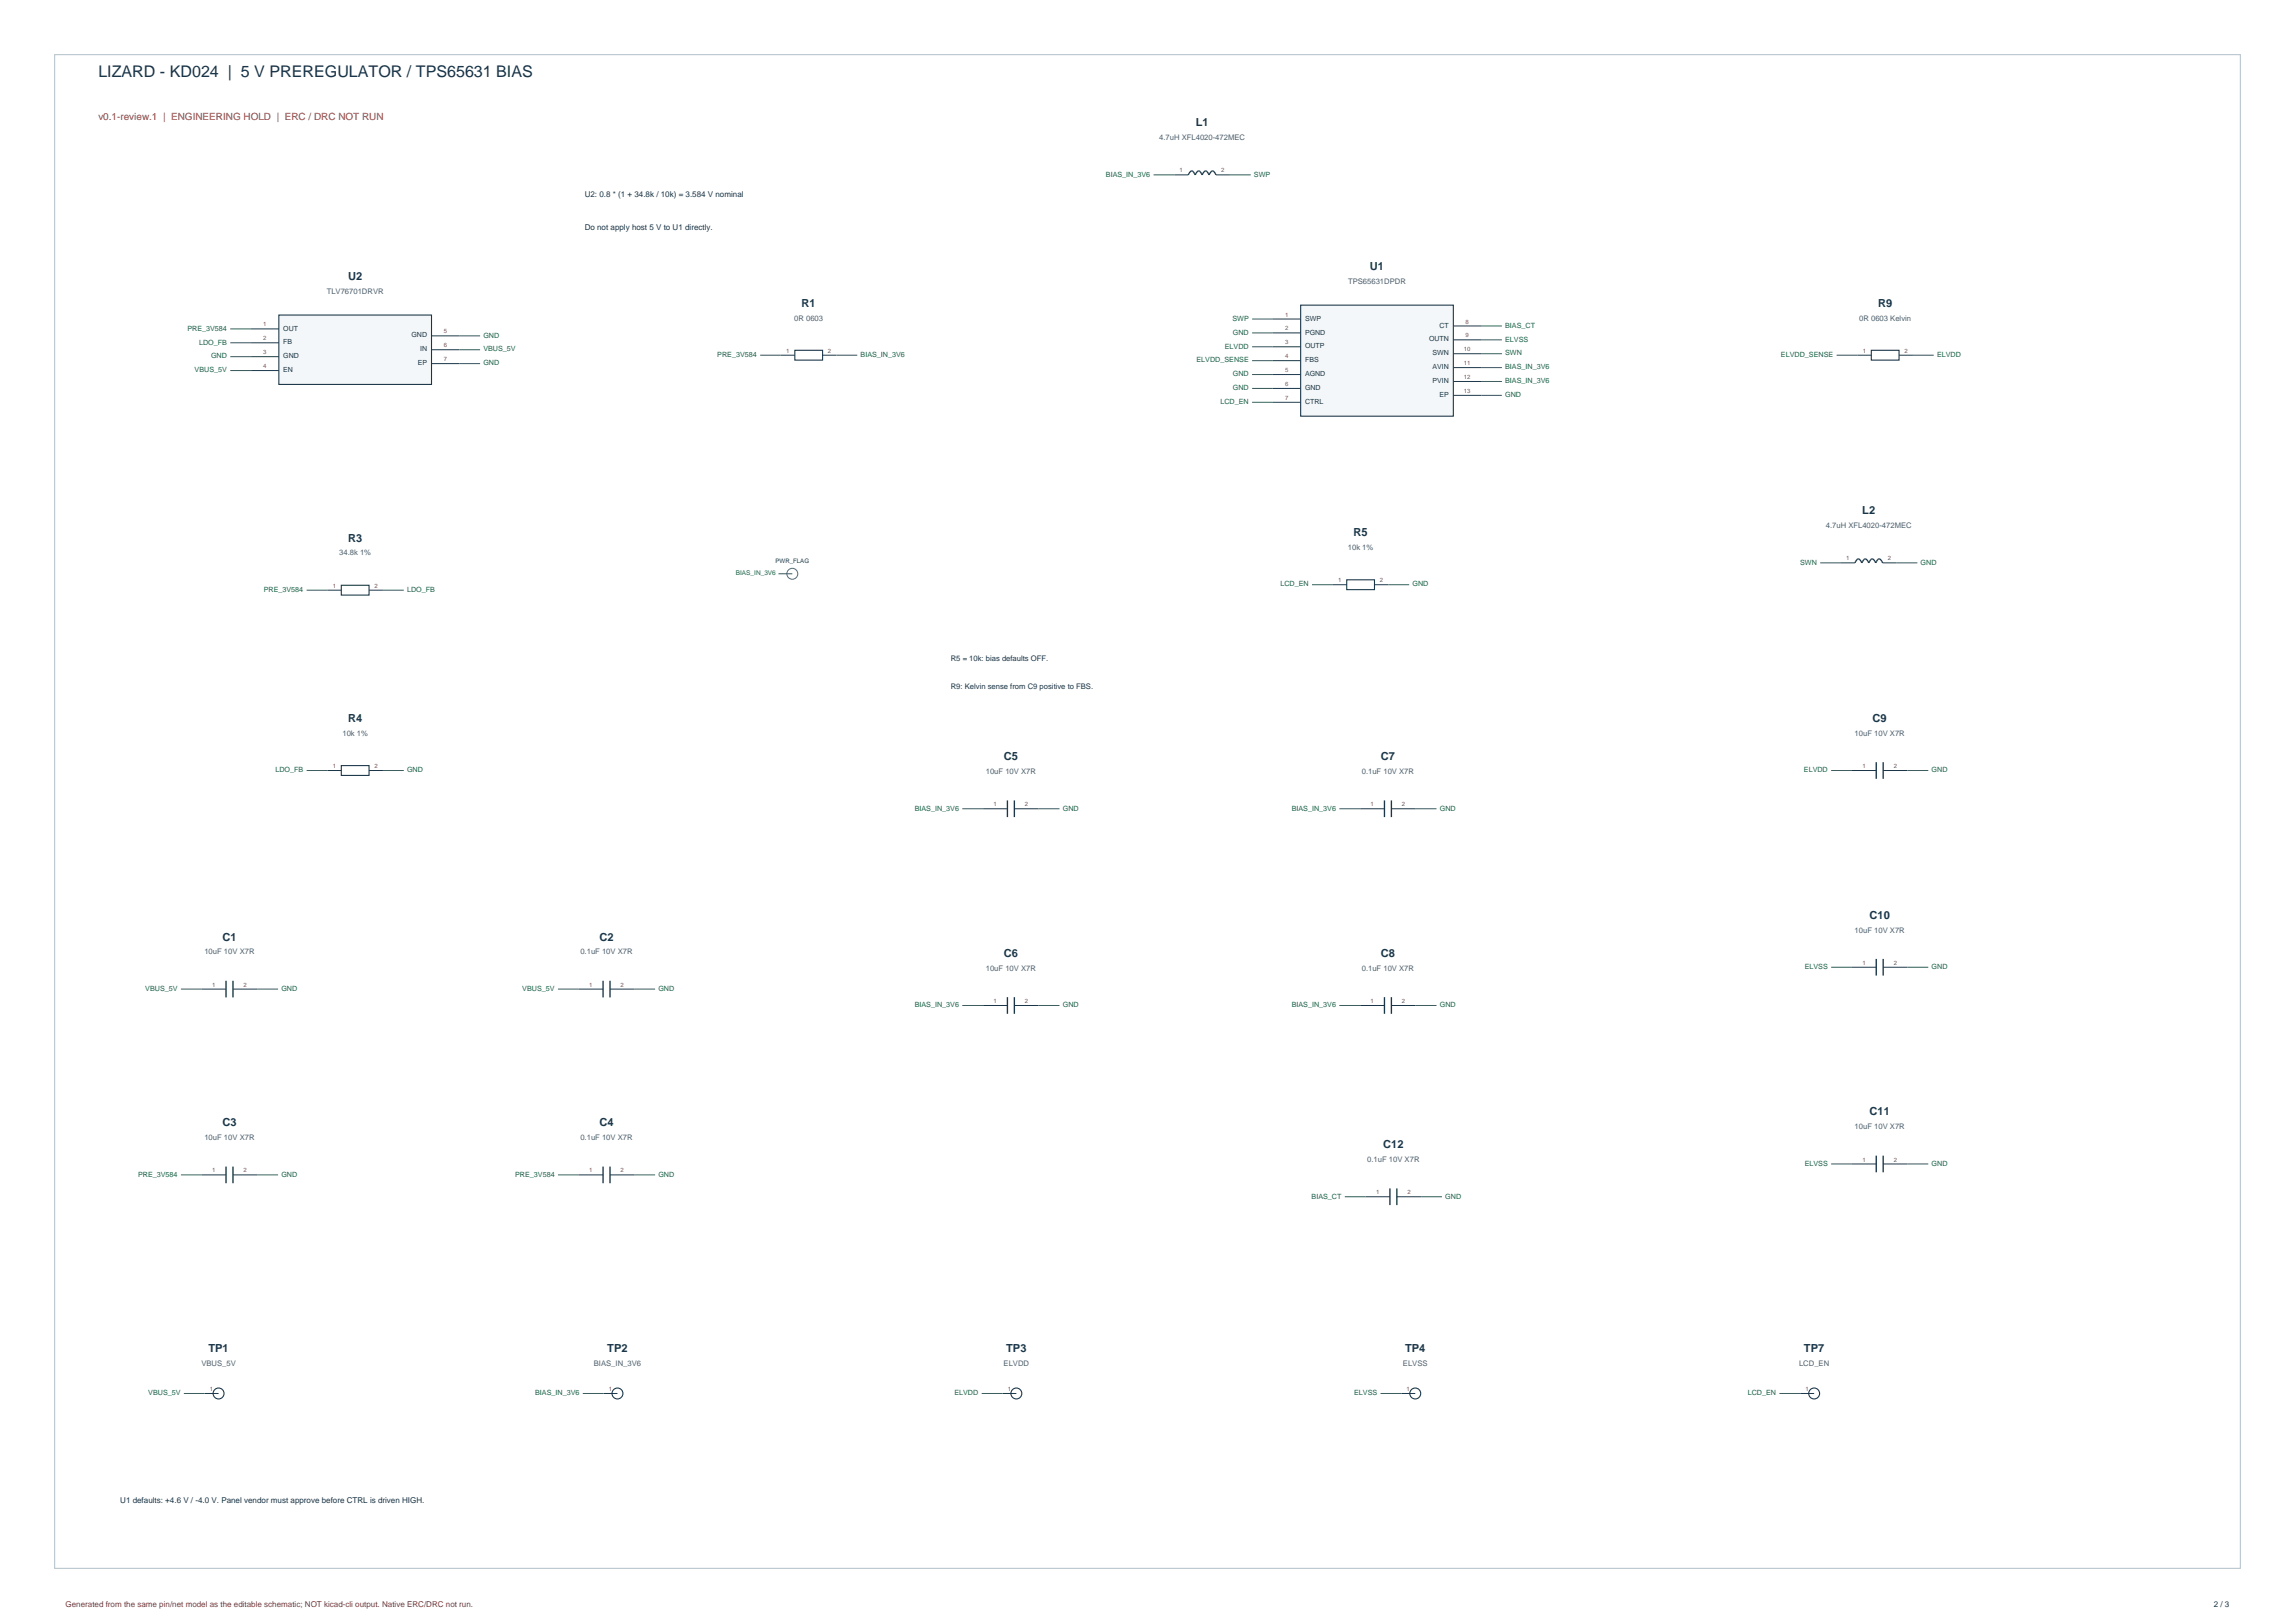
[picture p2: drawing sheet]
<svg xmlns="http://www.w3.org/2000/svg" width="420mm" height="297mm" viewBox="0 0 420 297" stroke-linecap="round" stroke-linejoin="round" font-family="sans-serif">
<defs><g id="words">
<text font-size="2.9" fill="#173248" x="18" y="14">LIZARD - KD024 | 5 V PREREGULATOR / TPS65631 BIAS</text>
<g font-size="2" fill="#16364d">
<text x="218.8" y="23.1">L1</text>
<text x="63.7" y="51.3">U2</text>
<text x="250.7" y="49.5">U1</text>
<text x="146.7" y="56.1">R1</text>
<text x="343.7" y="56.1">R9</text>
<text x="340.8" y="94.1">L2</text>
<text x="63.7" y="99.1">R3</text>
<text x="247.7" y="98.1">R5</text>
<text x="63.7" y="132.1">R4</text>
<text x="342.7" y="132.1">C9</text>
<text x="183.7" y="139.1">C5</text>
<text x="252.7" y="139.1">C7</text>
<text x="40.7" y="172.1">C1</text>
<text x="109.7" y="172.1">C2</text>
<text x="342.1" y="168.1">C10</text>
<text x="183.7" y="175.1">C6</text>
<text x="252.7" y="175.1">C8</text>
<text x="40.7" y="206.1">C3</text>
<text x="109.7" y="206.1">C4</text>
<text x="342.1" y="204.1">C11</text>
<text x="253.1" y="210.1">C12</text>
<text x="38.1" y="247.4">TP1</text>
<text x="111.1" y="247.4">TP2</text>
<text x="184.1" y="247.4">TP3</text>
<text x="257.1" y="247.4">TP4</text>
<text x="330.1" y="247.4">TP7</text>
</g>
<text font-size="1.8" fill="#a03b30" x="18" y="22">v0.1-review.1 | ENGINEERING HOLD | ERC / DRC NOT RUN</text>
<g font-size="1.5" fill="#173248">
<text x="107" y="36">U2: 0.8 * (1 + 34.8k / 10k) = 3.584 V nominal</text>
<text x="107" y="42">Do not apply host 5 V to U1 directly.</text>
<text x="22" y="275">U1 defaults: +4.6 V / -4.0 V. Panel vendor must approve before CTRL is driven HIGH.</text>
</g>
<text font-size="1.5" fill="#6a3941" x="12" y="294">Generated from the same pin/net model as the editable schematic; NOT kicad-cli output. Native ERC/DRC not run.</text>
<text font-size="1.5" fill="#16364d" x="405.1" y="294">2 / 3</text>
<g font-size="1.4" fill="#505d67">
<text x="212.1" y="25.7">4.7uH XFL4020-472MEC</text>
<text x="59.8" y="53.8">TLV76701DRVR</text>
<text x="246.7" y="52">TPS65631DPDR</text>
<text x="145.4" y="58.6">0R 0603</text>
<text x="340.3" y="58.6">0R 0603 Kelvin</text>
<text x="62.1" y="101.7">34.8k 1%</text>
<text x="246.7" y="100.6">10k 1%</text>
<text x="334.1" y="96.6">4.7uH XFL4020-472MEC</text>
<text x="62.7" y="134.7">10k 1%</text>
<text x="339.4" y="134.7">10uF 10V X7R</text>
<text x="180.4" y="141.6">10uF 10V X7R</text>
<text x="249.2" y="141.6">0.1uF 10V X7R</text>
<text x="339.4" y="170.6">10uF 10V X7R</text>
<text x="37.4" y="174.6">10uF 10V X7R</text>
<text x="106.2" y="174.6">0.1uF 10V X7R</text>
<text x="180.4" y="177.6">10uF 10V X7R</text>
<text x="249.2" y="177.6">0.1uF 10V X7R</text>
<text x="37.4" y="208.7">10uF 10V X7R</text>
<text x="106.2" y="208.7">0.1uF 10V X7R</text>
<text x="339.4" y="206.7">10uF 10V X7R</text>
<text x="250.2" y="212.6">0.1uF 10V X7R</text>
<text x="36.8" y="249.9">VBUS_5V</text>
<text x="108.7" y="249.9">BIAS_IN_3V6</text>
<text x="183.7" y="249.9">ELVDD</text>
<text x="256.7" y="249.9">ELVSS</text>
<text x="329.2" y="249.9">LCD_EN</text>
</g>
<g font-size="1.4" fill="#173248">
<text x="174" y="121">R5 = 10k: bias defaults OFF.</text>
<text x="174" y="126">R9: Kelvin sense from C9 positive to FBS.</text>
</g>
<g font-size="1.3" fill="#176245">
<text x="202.4" y="32.3">BIAS_IN_3V6</text>
<text x="229.5" y="32.3">SWP</text>
<text x="225.5" y="58.7">SWP</text>
<text x="275.5" y="60">BIAS_CT</text>
<text x="34.3" y="60.5">PRE_3V584</text>
<text x="36.4" y="63">LDO_FB</text>
<text x="38.6" y="65.6">GND</text>
<text x="88.5" y="61.8">GND</text>
<text x="88.5" y="64.3">VBUS_5V</text>
<text x="131.3" y="65.3">PRE_3V584</text>
<text x="157.5" y="65.3">BIAS_IN_3V6</text>
<text x="224.2" y="63.8">ELVDD</text>
<text x="225.6" y="61.2">GND</text>
<text x="275.5" y="62.5">ELVSS</text>
<text x="275.5" y="65">SWN</text>
<text x="325.9" y="65.3">ELVDD_SENSE</text>
<text x="354.5" y="65.3">ELVDD</text>
<text x="35.6" y="68.1">VBUS_5V</text>
<text x="88.5" y="66.9">GND</text>
<text x="219" y="66.3">ELVDD_SENSE</text>
<text x="225.6" y="68.9">GND</text>
<text x="225.6" y="71.4">GND</text>
<text x="275.5" y="67.6">BIAS_IN_3V6</text>
<text x="275.5" y="70.1">BIAS_IN_3V6</text>
<text x="223.3" y="73.9">LCD_EN</text>
<text x="275.5" y="72.7">GND</text>
<text x="234.3" y="107.3">LCD_EN</text>
<text x="258.5" y="107.3">GND</text>
<text x="329.4" y="103.3">SWN</text>
<text x="351.5" y="103.3">GND</text>
<text x="48.3" y="108.3">PRE_3V584</text>
<text x="74.5" y="108.3">LDO_FB</text>
<text x="50.4" y="141.3">LDO_FB</text>
<text x="74.5" y="141.3">GND</text>
<text x="330.1" y="141.3">ELVDD</text>
<text x="353.5" y="141.3">GND</text>
<text x="167.4" y="148.3">BIAS_IN_3V6</text>
<text x="194.5" y="148.3">GND</text>
<text x="236.4" y="148.3">BIAS_IN_3V6</text>
<text x="263.5" y="148.3">GND</text>
<text x="330.3" y="177.3">ELVSS</text>
<text x="353.5" y="177.3">GND</text>
<text x="26.6" y="181.3">VBUS_5V</text>
<text x="51.5" y="181.3">GND</text>
<text x="95.6" y="181.3">VBUS_5V</text>
<text x="120.5" y="181.3">GND</text>
<text x="167.4" y="184.3">BIAS_IN_3V6</text>
<text x="194.5" y="184.3">GND</text>
<text x="236.4" y="184.3">BIAS_IN_3V6</text>
<text x="263.5" y="184.3">GND</text>
<text x="25.3" y="215.3">PRE_3V584</text>
<text x="51.5" y="215.3">GND</text>
<text x="94.3" y="215.3">PRE_3V584</text>
<text x="120.5" y="215.3">GND</text>
<text x="330.3" y="213.3">ELVSS</text>
<text x="353.5" y="213.3">GND</text>
<text x="240" y="219.3">BIAS_CT</text>
<text x="264.5" y="219.3">GND</text>
<text x="27.1" y="255.3">VBUS_5V</text>
<text x="97.9" y="255.3">BIAS_IN_3V6</text>
<text x="174.7" y="255.3">ELVDD</text>
<text x="247.8" y="255.3">ELVSS</text>
<text x="319.9" y="255.3">LCD_EN</text>
</g>
<g font-size="1.3" fill="#16364d">
<text x="238.8" y="58.7">SWP</text>
<text x="263.5" y="59.9">CT</text>
<text x="51.8" y="60.5">OUT</text>
<text x="51.8" y="63">FB</text>
<text x="51.8" y="65.6">GND</text>
<text x="75.3" y="61.8">GND</text>
<text x="76.9" y="64.3">IN</text>
<text x="238.8" y="61.2">PGND</text>
<text x="238.8" y="63.8">OUTP</text>
<text x="261.5" y="62.5">OUTN</text>
<text x="262.2" y="65">SWN</text>
<text x="51.8" y="68.1">EN</text>
<text x="76.5" y="66.8">EP</text>
<text x="238.8" y="66.3">FBS</text>
<text x="238.8" y="68.8">AGND</text>
<text x="238.8" y="71.4">GND</text>
<text x="262.2" y="67.6">AVIN</text>
<text x="262.2" y="70.1">PVIN</text>
<text x="238.8" y="73.9">CTRL</text>
<text x="263.5" y="72.6">EP</text>
</g>
<text font-size="1.2" fill="#176245" x="134.7" y="105.3">BIAS_IN_3V6</text>
<g font-size="1.1" fill="#6d5b58">
<text x="215.9" y="31.5">1</text>
<text x="223.5" y="31.5">2</text>
<text x="48.2" y="59.7">1</text>
<text x="235.2" y="57.9">1</text>
<text x="268.2" y="59.2">8</text>
<text x="48.2" y="62.3">2</text>
<text x="48.2" y="64.8">3</text>
<text x="81.2" y="61">5</text>
<text x="81.2" y="63.6">6</text>
<text x="143.9" y="64.6">1</text>
<text x="151.5" y="64.6">2</text>
<text x="235.2" y="60.5">2</text>
<text x="235.2" y="63">3</text>
<text x="235.2" y="65.6">4</text>
<text x="267.9" y="64.3">10</text>
<text x="268.2" y="61.7">9</text>
<text x="340.9" y="64.6">1</text>
<text x="348.5" y="64.6">2</text>
<text x="48.2" y="67.4">4</text>
<text x="81.2" y="66.1">7</text>
<text x="235.2" y="68.1">5</text>
<text x="235.2" y="70.6">6</text>
<text x="267.9" y="66.8">11</text>
<text x="267.9" y="69.4">12</text>
<text x="267.9" y="71.9">13</text>
<text x="235.2" y="73.2">7</text>
<text x="60.9" y="107.6">1</text>
<text x="68.5" y="107.6">2</text>
<text x="244.9" y="106.5">1</text>
<text x="252.5" y="106.5">2</text>
<text x="337.9" y="102.5">1</text>
<text x="345.5" y="102.5">2</text>
<text x="60.9" y="140.6">1</text>
<text x="68.5" y="140.6">2</text>
<text x="340.8" y="140.6">1</text>
<text x="346.6" y="140.6">2</text>
<text x="181.8" y="147.6">1</text>
<text x="187.6" y="147.6">2</text>
<text x="250.8" y="147.6">1</text>
<text x="256.6" y="147.6">2</text>
<text x="340.8" y="176.5">1</text>
<text x="346.6" y="176.5">2</text>
<text x="38.8" y="180.5">1</text>
<text x="44.6" y="180.5">2</text>
<text x="107.8" y="180.5">1</text>
<text x="113.6" y="180.5">2</text>
<text x="181.8" y="183.5">1</text>
<text x="187.6" y="183.5">2</text>
<text x="250.8" y="183.5">1</text>
<text x="256.6" y="183.5">2</text>
<text x="38.8" y="214.6">1</text>
<text x="44.6" y="214.6">2</text>
<text x="107.8" y="214.6">1</text>
<text x="113.6" y="214.6">2</text>
<text x="340.8" y="212.6">1</text>
<text x="346.6" y="212.6">2</text>
<text x="251.8" y="218.5">1</text>
<text x="257.6" y="218.5">2</text>
<text x="38.4" y="254.6">1</text>
<text x="111.4" y="254.6">1</text>
<text x="184.4" y="254.6">1</text>
<text x="257.4" y="254.6">1</text>
<text x="330.4" y="254.6">1</text>
</g>
<text font-size="1.1" fill="#16364d" x="141.9" y="103">PWR_FLAG</text>
</g></defs>
<path d="M10 10h400v277h-400z" fill="none" stroke="#b8c5ce" stroke-width=".2"/>
<path d="M238 55.8h28v20.4h-28z" fill-rule="evenodd" fill="#f4f7f9" stroke="#1d3748" stroke-width=".2"/>
<g fill="none" stroke="#1d3748" stroke-width=".18">
<path d="M232.9 58.4h5.1M266 59.7h5M232.9 60.9h5.1M232.9 63.5h5.1M232.9 66h5.1M232.9 68.5h5.1M232.9 71.1h5.1M232.9 73.6h5.1M266 62.2h5M266 64.7h5M266 67.3h5M266 69.8h5"/>
<path d="M266 72.4h5"/>
</g>
<g fill="none" stroke="#375f52" stroke-width=".18">
<path d="M229.1 58.4h3.8M271 59.7h3.9M229.1 60.9h3.8M229.1 63.5h3.8M229.1 66h3.8M229.1 68.5h3.8M229.1 71.1h3.8M229.1 73.6h3.8M271 62.2h3.9M271 64.7h3.9M271 67.3h3.9M271 69.8h3.9"/>
<path d="M271 72.4h3.9"/>
</g>
<path d="M51 57.7h28v12.7h-28z" fill-rule="evenodd" fill="#f4f7f9" stroke="#1d3748" stroke-width=".2"/>
<g fill="none" stroke="#1d3748" stroke-width=".18">
<path d="M214.9 32h2.6M222.5 32h2.6M46 60.2h5M46 62.7h5M46 65.3h5M46 67.8h5M79 61.5h5.1M79 64h5.1M79 66.5h5.1M142.9 65h2.6M150.5 65h2.6M339.9 65h2.6"/>
<path d="M347.5 65h2.6M59.9 108h2.6M67.5 108h2.6M243.9 107h2.6M251.5 107h2.6M336.9 103h2.6M344.5 103h2.6M59.9 141h2.6M67.5 141h2.6M179.9 148h4.5M185.6 148h4.5M248.9 148h4.5"/>
<path d="M254.6 148h4.5M338.9 141h4.5M344.6 141h4.5M338.9 177h4.5M344.6 177h4.5M36.9 181h4.5M42.6 181h4.5M105.9 181h4.5M111.6 181h4.5M179.9 184h4.5M185.6 184h4.5M248.9 184h4.5"/>
<path d="M254.6 184h4.5M36.9 215h4.5M42.6 215h4.5M105.9 215h4.5M111.6 215h4.5M249.9 219h4.5M255.6 219h4.5M338.9 213h4.5M344.6 213h4.5M37.5 255h2.5M110.5 255h2.5M183.5 255h2.5"/>
<path d="M256.5 255h2.5M329.5 255h2.5"/>
</g>
<g fill="none" stroke="#375f52" stroke-width=".18">
<path d="M211.1 32h3.8M225.1 32h3.8M42.1 60.2h3.9M42.1 62.7h3.9M42.1 65.3h3.9M42.1 67.8h3.9M84.1 61.5h3.8M84.1 64h3.8M84.1 66.5h3.8M139.1 65h3.8M153.1 65h3.8M336.1 65h3.8"/>
<path d="M350.1 65h3.8M56.1 108h3.8M70.1 108h3.8M142.5 105h2.5M240.1 107h3.8M254.1 107h3.8M333.1 103h3.8M347.1 103h3.8M56.1 141h3.8M70.1 141h3.8M176.1 148h3.8M190.1 148h3.8"/>
<path d="M245.1 148h3.8M259.1 148h3.8M335.1 141h3.8M349.1 141h3.8M335.1 177h3.8M349.1 177h3.8M33.1 181h3.8M47.1 181h3.8M102.1 181h3.8M116.1 181h3.8M176.1 184h3.8M190.1 184h3.8"/>
<path d="M245.1 184h3.8M259.1 184h3.8M33.1 215h3.8M47.1 215h3.8M102.1 215h3.8M116.1 215h3.8M246.1 219h3.8M260.1 219h3.8M335.1 213h3.8M349.1 213h3.8M33.7 255h3.8M106.7 255h3.8"/>
<path d="M179.7 255h3.8M252.6 255h3.9M325.7 255h3.8"/>
</g>
<g fill="none" stroke="#1d3748" stroke-width=".25">
<path d="M217.5 32l.3-.5 .3-.3 .3 .3 .3 .5 .3-.5 .4-.3 .3 .3 .3 .5 .3-.5 .3-.3 .4 .3 .3 .5 .4-.7h.4l.4 .7M339.5 103l.3-.5 .3-.2 .3 .2 .3 .5 .3-.5 .4-.2 .3 .2 .3 .5 .5-.7h.3l.5 .7 .3-.5 .3-.2 .3 .2 .3 .5M343.4 139.5v3M344.6 139.5v3M184.4 146.5v3M185.6 146.5v3M253.4 146.5v3M254.6 146.5v3M41.4 179.5v3M42.6 179.5v3M110.4 179.5v3M111.6 179.5v3"/>
<path d="M343.4 175.5v3M344.6 175.5v3M184.4 182.5v3M185.6 182.5v3M253.4 182.5v3M254.6 182.5v3M41.4 213.5v3M42.6 213.5v3M110.4 213.5v3M111.6 213.5v3M254.4 217.5v3M255.6 217.5v3"/>
<path d="M343.4 211.5v3M344.6 211.5v3"/>
</g>
<g fill="none" stroke="#1d3748" stroke-width=".2">
<path d="M145.5 64.1h5v1.8h-5zM342.5 64.1h5v1.8h-5zM62.5 107.1h5v1.8h-5zM246.5 106.1h5v1.8h-5zM62.5 140.1h5v1.8h-5z"/>
<circle cx="40" cy="255" r="1"/>
<circle cx="113" cy="255" r="1"/>
<circle cx="186" cy="255" r="1"/>
<circle cx="259" cy="255" r="1"/>
<circle cx="332" cy="255" r="1"/>
</g>
<circle cx="145" cy="105" r="1" fill="none" stroke="#526b7d" stroke-width=".18"/>
<use href="#words"/>
</svg>
